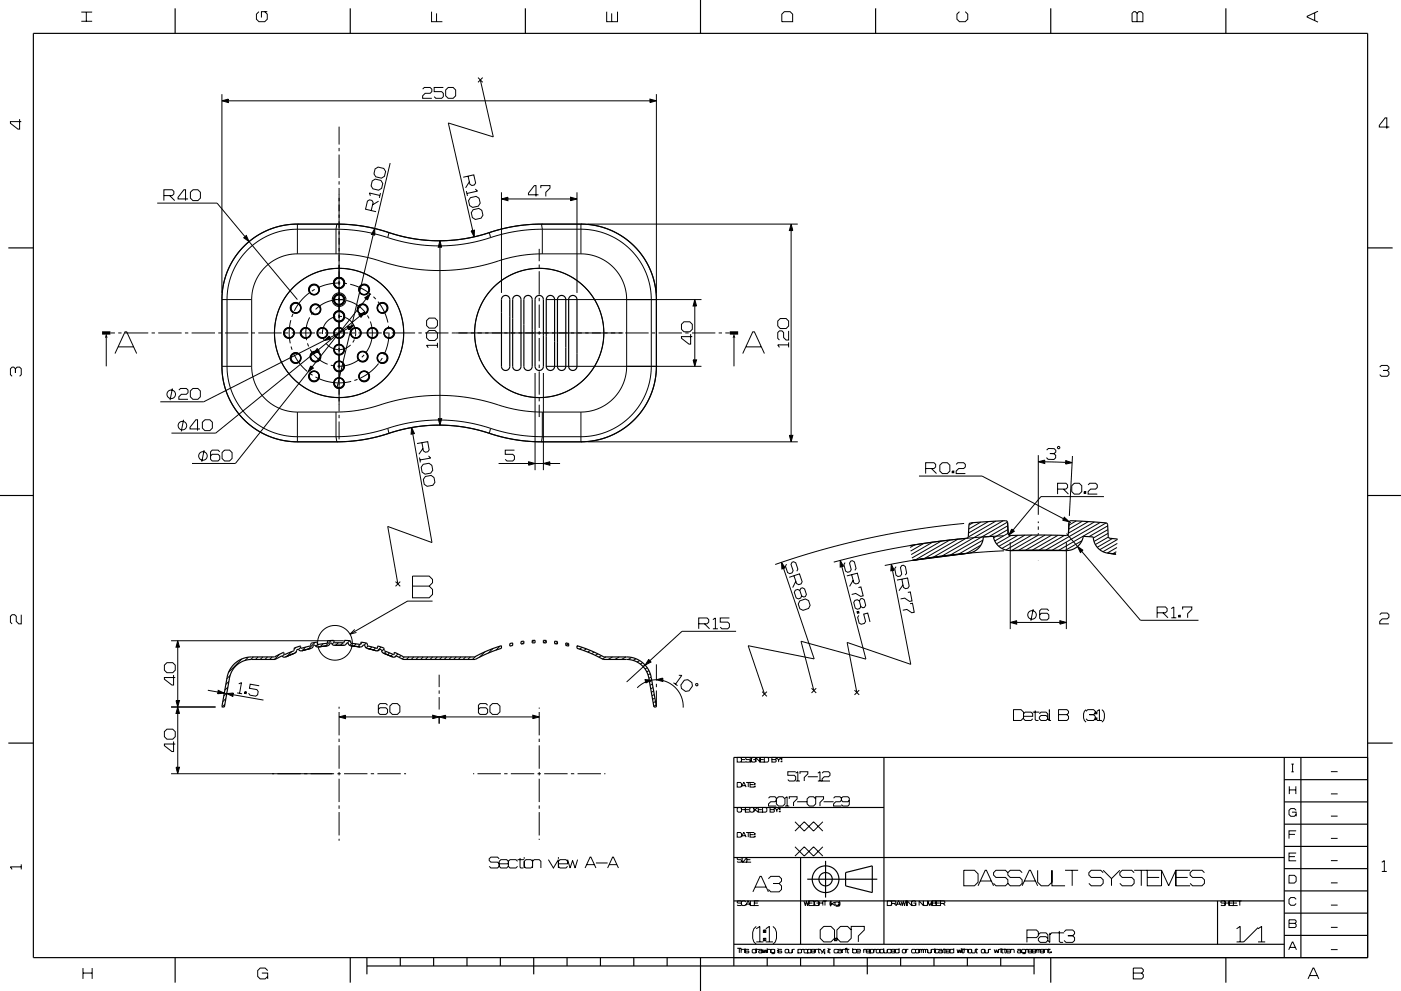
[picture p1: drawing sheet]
<svg xmlns="http://www.w3.org/2000/svg" width="420mm" height="297mm" viewBox="0 0 420 297" stroke-linecap="round" stroke-linejoin="round" font-family="sans-serif">
<g fill="none" stroke="#000" stroke-width=".3">
<path d="M24.4 6.4h3.2M24.4 3.6h3.2M25.9 3.6v2.8M77.6 3.5l-.7 .8v1.5l.7 .7h1.8l.7-.7v-1.5l-.7-.8M80.1 3.5h-1.7v1.7M129.4 3.5v3h3.2M130.9 4v2.5M181.9 3.5v3h3.2v-3M183.4 4v2.5M234.4 4.3l.7-.8h1.8l.7 .8v2.2h-3.2zM287.6 3.5l-.7 .8v1.5l.7 .7h1.8l.7-.7v-1.5l-.7-.8M340.9 4l.5-.5h.7l.5 .5v2.5h-3.2v-2.5l.5-.5h.5l.5 .5v2.5"/>
<path d="M394.1 3.9v2.2M395.1 3.4l-3.2 1.5v.2l3.2 1.5M5.9 35.7v3h-.5l-2.3-1.8v-.5h3.3M66.5 30.2l2-.5v1zM66.5 28.2v59.6M68.5 30.2h126.3M101.7 38v5.3M126.7 26.7l.5-.5h1.8l.5 .5v.8l-.5 .5h-1.5l-.8 .7v.8h2.8M132.9 26.2h-2.7v1.3h2.2l.5 .5v1l-.5 .5h-1.7l-.5-.5M133.6 27l.8-.8h1.5l.7 .8v1.7l-.7 .8h-1.5l-.8-.8zM143.3 23.3l1.4 1.4M144 24l3.9 17-13.5-4.1 7.3 32.2"/>
<path d="M144.7 23.3l-1.4 1.4M194.8 29.7l2 .5-2 .5zM196.8 28.2v59.6M416.5 38.1h-3v-.5l1.8-2.3h.4v3.3M49.1 58.6h2.5l.5-.5v-.7l-.5-.5h-2.5v3.2M50.9 58.6l1.5 1.5M56.4 59.6h-3v-.5l1.7-2.2h.5v3.2M57.8 56.9h1.5l.8 .7v1.8l-.8 .7h-1.5l-.7-.7v-1.8zM101.7 44.3v1M101.7 46.3v7M101.7 54.3v1M101.7 56.3v67"/>
<path d="M111.6 54.2l.9-.5 1.7 .4 .6 .9-.4 1.4-.9 .6-1.7-.4-.6-.9zM112.4 50.6l.9-.5 1.7 .4 .6 .9-.3 1.4-.9 .6-1.7-.4-.6-.9zM113.9 58.6l-3.2-.8 .3 .9M114.1 57.9l-.4 1.4M117 48.9l-4.7 19.6M139.8 57.3l.3 1.4M140.3 52.8l.6 2.4 .6 .4 .7-.2 .4-.6-.6-2.4-3.1 .7M140.7 54.5l-1.1 1.8M141 59.2l1.7-.3 .9 .5 .4 1.5-.6 .9-1.7 .4-.9-.6-.3-1.5zM142.5 56.7l.6 .6-3.1 .7M150.3 59.6l2-.5v1zM150.3 57.6v30.2"/>
<path d="M152.3 59.6h18.7M161.4 58.4h-3v-.5l1.8-2.3h.5v3.3M162.1 56.4v-.8h2.8v.8l-1.3 1.2v1.3M171 59.1l2 .5-2 .5zM173 57.6v30.2M47.1 60.9h18l8.3 10M73 71.2l.8-.6 .9 1.8zM74.7 72.4l14.5 17.4M89.2 76.1l-2.5 .2-2.7 .8-2.4 1.2-1.9 1.6-1.8 2.1-1.4 2.6-.8 2.4-.3 2.8M89.2 67.2l-4.5 .4-4.1 1.2-4.2 2.3-3.2 2.7-2.9 3.4-2.1 4-1.2 4.1-.5 4.5M89.2 67.2h.1M89.2 67.2h11.8"/>
<path d="M89.2 76.1h11.5M89.2 67.2v8.9M100.7 76.1l3.7 .1 4.2 .6 9.2 2.5 4.8 1.1 4.8 .5 4 .2 4.5-.2 4.7-.5 4.6-1 9.4-2.6 4.2-.6 3.8-.1M100.7 68.7l3.8 .1 4.2 .5 7.5 1.9M100.7 68.7h-12l-2.8 .2-4.3 1.2-3.8 1.9-3.9 3.2-1.6 1.9-1.5 2.3-1.1 2.2-.9 2.6-.6 3-.1 2.5v20.3l.2 2.8 .6 2.9 .9 2.6 1.2 2.2 1.7 2.5 2.2 2.3 2.6 2 2.8 1.6 3 1.2 4.7 .7 12.7 .1M100.7 68.7v7.4M101 67.2l3.9 .1 4.2 .5 3.7 .8 3.8 1.1M101 67.2h.1M101 67.2l-.3 1.5M111.3 63.1l.6-2.4-.4-.6-.7-.2-.6 .4-.6 2.4 3.1 .7M111.9 70.4l-10.9 46M112.3 68.5l.1 2-1-.3z"/>
<path d="M113.5 60.3l-1.8 1.1M116.2 71.2l3.6 1 4 .9 7.4 .6 4-.1 4.2-.5 3.5-.7 4.2-1.2M116.6 69.7l-.4 1.5M116.6 69.7l7 1.8 3.8 .5 3.9 .2 4-.2 4-.5 3.7-.7 3.7-1.1M131.9 72.2l.5 1.9h-1zM131.9 74.1v51.4M141.2 69.2l1-.2v2zM141.8 62.8l1.8-.3 .8 .5 .4 1.5-.6 .9-1.7 .4-.9-.6-.3-1.5zM146.7 69.7l.4 1.5M161.7 74.6v3.7M161.7 79.3v1M162.3 67.2l-3.7 .1-4.5 .5-7.4 1.9"/>
<path d="M162.3 67.2h.1M162.3 67.2h11.9M162.3 67.2l.3 1.5M162.6 68.7h11.9l2.8 .2 4.3 1.2 4 2 2 1.5 2 1.9 1.8 2.1 1.3 2.1 1 2.3 .9 2.6 .5 2.7 .1 2.5v20l-.1 2.9-.6 2.7-.9 2.6-1.4 2.6-1.5 2.3-2.2 2.4-2.6 2-3 1.7-3.1 1.1-4.6 .8h-12.6M162.6 68.7l-3.8 .1-3.9 .5-4 .8-3.8 1.1M162.6 76.1h11.6M162.6 68.7v7.4M174.2 76.1l2.5 .2 2.6 .8 2.4 1.3 2.2 1.7 1.7 2.1 1.3 2.5 .7 2.4 .3 2.7v20.5l-.4 2.5-.6 2.1-.9 1.8-1.3 1.9-3 2.6-3.6 1.7-3.9 .6M174.2 67.2l4.2 .4 4.1 1.2 4 2 3.5 2.8 3 3.7 2 3.7 1.3 4.3 .5 4.5M174.2 67.2h.1M174.2 67.2v8.9M176.2 67.2h63"/>
<path d="M237.2 67.2l.5 1.9h-1.1zM237.2 69.1v61.4M33.1 99.8h1.3M35.4 99.8h1M37.4 99.8h7M45.4 99.8h1M47.4 99.8h7M55.4 99.8h1M57.4 99.8h7M65.4 99.8h1M66.5 89.8h8.9M66.5 89.8v20"/>
<path d="M67.4 99.8h7M75.4 99.8h1M75.4 89.8v20M77.4 99.8h7M85.4 99.8h1M87.2 91.9a1.54 1.54 0 0 0 .7 1.7 1.54 1.54 0 0 0 1.9-.3M87.2 91.9a1.54 1.54 0 0 1 2.2-1 1.54 1.54 0 0 1 .4 2.4M87.2 96l-.5 3.4 .3 3.5M87.2 91.9h.1M87.2 91.9a1.51 1.51 0 0 1 2.2-.9 1.51 1.51 0 0 1 .4 2.3M87.2 91.9a1.51 1.51 0 0 0 .7 1.7 1.51 1.51 0 0 0 1.9-.3M87.3 92a1.4 1.4 0 0 0 .7 1.5 1.4 1.4 0 0 0 1.7-.2"/>
<path d="M87.3 91.9a1.4 1.4 0 0 1 2.1-.8 1.4 1.4 0 0 1 .3 2.1M87.3 91.9v.1M87.4 99.8h7M87.8 94.1l-.3 .9M89.7 93.2v.1M89.8 93.3h.1M89.9 93.3l-.1 .1M92.7 87.8l-2.6 2.4-1.9 3M92.8 95.1l-.6 1.6-.4 1.7-.1 1.8 .2 1.7M93.9 93.5l-.6 .8M94.3 86.7l-.8 .5M95 99.8h.3"/>
<path d="M95.4 99.8h1M97.4 99.8h7M99.5 89.3l1.7 .5 1.7-.2M100.5 94.9a5 5 0 0 0-3.8 5.2M100.8 89.8l-1.7 .3-1.6 .6-1.6 .9-1.3 1.1M101.5 94.8l1 .1M101.8 89.8l1 .1M102 84.8l-3.5 .3-3.3 1.2M103 84.9l1 .1M103.5 95.1a5 5 0 0 1 3 5.7M103.8 89.3l-.1 .1M103.8 90l1.4 .5 1.8 .9 1.4 1 1.2 1.3"/>
<path d="M104.1 97.9l2-.4-1.5 1.4zM104.4 98.4l-5.5 2.8M105 85.2l3.3 1.2 2.9 1.9M105.4 99.8h1M107.4 99.8h7M107.6 94.3l1.8-.8-1.2 1.6zM107.9 94.7l-12.5 10.2M109.4 89.3l1.6-1.2-.8 1.8zM109.8 89.6l-16.3 20.4M110.2 94.6l.4 .8M111 96.4l.6 2.4-.1 2.4-.6 2.4-1.1 2M112 88.9l.7 .7"/>
<path d="M113.3 90.4l1.9 3 1.1 3.3M115.4 99.8h1M116.5 97.7l.1 .9M116.6 99.6l-.4 3.5-1.1 3.3M117.4 99.8h7M125.4 99.8h1M127.4 99.8h7M127.9 99.8l.7-.8h1.8l.7 .8v1.5l-.7 .7h-1.8l-.7-.7zM127.9 96.1l.7-.8h1.8l.7 .8v1.5l-.7 .7h-1.8l-.7-.7zM135.4 99.8h51.5M161.7 81.3v7M161.7 89.3v1"/>
<path d="M161.7 91.3v7M161.7 99.3v1M163.7 89.8h46.6M187.4 99.8h7M195.4 99.8h1M196.8 89.8h.1M196.8 89.8v20M197.4 99.8h7M205 96.4h1.8l.7 .8v1.5l-.7 .7h-1.8l-.7-.7v-1.5zM205.4 99.8h1M207.4 99.8h7M208.3 89.8l.5 1.9h-1z"/>
<path d="M208.3 91.7v16.2M215.4 99.8h1M217.4 99.8h1.4M233.2 96.2l.7-.7h1.8l.7 .7v1.5l-.7 .8h-1.8l-.7-.8zM236.4 99.2v2.7h-.7l-.8-.7v-1.5l-.5-.5h-.7l-.5 .5v1.7l.5 .5M3.6 112.8l-.5-.5v-1.8l.5-.5h.5l.5 .5v1.3v-1.3l.5-.5h.8l.5 .5v1.8l-.5 .5M31.9 101.2v8.6M34.5 106l3-6.5h.5l3 6.5M35.5 104h4.5M51.7 116.4l-.7 3.5M53.6 116.9l.5-.5h1.8l.5 .5v.8l-.5 .5h-1.5l-.8 .7v.8h2.8M57.1 117.2l.7-.8h1.5l.8 .8v1.7l-.8 .8h-1.5l-.7-.8z"/>
<path d="M66.5 109.8h8.9M66.5 109.8l.5 4.5 1.2 4 2.2 4.2 2.7 3.3 3.5 2.8 4 2.1 4.3 1.3 4.3 .4M75.4 109.8l.3 2.5 .7 2.6 1.3 2.4 1.7 2.2 2.2 1.7 2.2 1.2 2.6 .8 2.8 .3M87.3 103.9l.3 .9M87.9 105.7l1.8 3.1 2.4 2.5M92.2 102.9l.3 .9M92.3 111.5l-21.7 27.4h-13M92.9 111.9l.8 .6M93 104.7l1 1.5 1.2 1.2 1.4 1 1.6 .7M93.1 109.7l.9 .6-1.7 1.2zM93.9 106.1l-29.2 23.7h-13.3M94.6 113l3.5 1.3 3.2 .4"/>
<path d="M95.1 104.5l.6 .8-1.8 .8zM96.8 101.1l.4 .9M97.2 102l1.5-1.3 .5 .9zM97.2 102l-36.1 18.4h-13.1M97.7 102.9a5 5 0 0 0 3.6 1.9M99.2 109.4l1 .2M101.4 114.7h.1M105.1 103.4l-1.5 1-1.6 .4M105.3 114.3l-3.5 .4M106.2 101.8l-.5 .8M107.2 113.7l-1 .3M107.7 107.7l-1.5 1-1.6 .6-1.7 .4h-1.8"/>
<path d="M109.2 106.4l-.7 .7M113.3 106.5a1.54 1.54 0 0 0 .7 2.2 1.54 1.54 0 0 0 2.1-1M113.3 106.5a1.5 1.5 0 0 0 .8 2.2 1.5 1.5 0 0 0 2-1M113.5 106.2h-.1M113.5 106.3l-.2 .2M113.5 108.9l-2.5 2.5-2.9 1.9M113.5 106.2a1.54 1.54 0 0 1 1.9-.3 1.54 1.54 0 0 1 .7 1.8M113.5 106.2v.1M113.5 106.3a1.5 1.5 0 0 1 1.9-.3 1.5 1.5 0 0 1 .7 1.7M113.5 106.3h.1M114.6 107.3l-.5 .8M116 107.6h.1"/>
<path d="M116.1 107.7h.1M131.1 103.5h-3.2l.5 .7M131.1 102.7v1.5M160.4 111.8v29.1M161.7 101.3v7M161.7 109.3v1M161.7 111.3v7M161.7 119.3v1M162.9 111.8v29.1M163.7 109.8h46.6M196.8 109.8l-.5 4.7-1.3 4.1-2.2 3.9-2.8 3.5-3.5 2.8-3.8 1.9-4.3 1.3-4.2 .4M196.8 109.8h.1"/>
<path d="M207 100.1v3h-.5l-2.2-1.7v-.5h3.2M207.8 107.9h1l-.5 1.9zM220 101.2v8.6M222.7 106l3-6.5h.5l3 6.5M223.7 104h4.5M236.4 103.4h-3.2l.5 .7M236.4 102.6v1.5M413.6 110l.5-.5h1.8l.5 .5v.5l-.5 .5h-1.3h1.3l.5 .5v.8l-.5 .5h-1.8l-.5-.5M55 125.8l-.7 3.5M60 128.6h-3v-.5l1.7-2.3h.5v3.3M60.7 126.6l.7-.8h1.5l.8 .8v1.7l-.8 .8h-1.5l-.7-.8zM61.2 134.9l-.7 3.5"/>
<path d="M65.9 135.4l-.5-.5h-1.8l-.5 .5v2.3l.5 .5h1.8l.5-.5v-1l-.5-.5h-1.8l-.5 .5M67.3 134.9h1.5l.8 .8v1.7l-.8 .8h-1.5l-.7-.8v-1.7zM89.2 132.4h.1M89.2 132.4h11.8M89.2 123.5h11.5M89.2 123.5v8.9M100.7 123.5l4-.2 4-.6 9.1-2.5 4.7-1 4.2-.5 4.5-.2 4.7 .2 4.8 .5 4.6 1 9.2 2.5 4.2 .6 3.9 .2M100.7 123.5v7.4M100.7 130.9l.3 1.5M101 132.4h.1M101.7 124.3v1M101.7 126.3v5.4"/>
<path d="M116.2 128.4l-3.6 1-3.9 .8-4.2 .5-3.8 .2M116.2 128.4l3.7-1.1 4-.8 3.7-.5 4-.1 3.7 .1 4.2 .5 3.7 .8 3.9 1.1M116.2 128.4l.4 1.5M116.6 129.9l-3.5 1-4.2 .9-3.9 .4-4 .2M116.6 129.9l3.7-1.1 3.7-.8 7.5-.6 3.7 .1 4.2 .6 7.3 1.8M123.4 128.1l.9 1.8-1.1 .2zM123.7 130l5.8 32.6-13.3-4.8 3.1 17.2M125.8 137.1l.2 1.5M126.5 132.7l.4 2.4 .6 .4 .7-.1 .5-.6-.5-2.4-3.2 .5M126.8 134.4l-1.2 1.7M126.9 139.1l1.7-.3 .9 .7 .2 1.4-.6 .9-1.7 .3-.9-.6-.2-1.5zM128.5 136.6l.6 .7-3.2 .6"/>
<path d="M131.4 125.5h1l-.5 1.9zM146.7 129.9l3.6 1 4.2 .9 3.9 .5 3.9 .1M147.1 128.4l4.1 1.1 3.6 .8 4 .4 3.8 .2M147.1 128.4l-.4 1.5M149.5 138.9h9M154.2 134.9h-2.7v1.3h2.2l.5 .5v1l-.5 .5h-1.7l-.5-.5M158.5 138.4l1.9 .5-1.9 .5zM160.4 138.9h2.5M161.7 121.3v3.7M162.3 132.4h.1M162.3 132.4h11.9M162.6 123.5h11.6"/>
<path d="M162.6 123.5v7.4M162.6 130.9l-.3 1.5M162.9 138.9l1.9-.5v1zM164.8 138.9h3.1M174.2 132.4h.1M174.2 123.5v8.9M176.2 132.4h63M236.6 130.5h1.1l-.5 1.9zM281.7 139.4l.8-.7h1.5l.8 .7v1.8l-.8 .7h-1.5l-.8-.7zM286.6 139.2l.6-.5h1.7l.5 .5v.7l-.5 .5h-1.5l-.8 .8v.7h2.8M311.3 138.4l1.9-.5v1zM311.3 136.4v17.9"/>
<path d="M313.2 138.4l6.3 .2M313.8 134.9l.5-.5 1.7 .1 .5 .5v.5l-.5 .5-1.3-.1 1.3 .1 .5 .5v.7l-.5 .5h-1.8l-.5-.6M317 134l.5-.2 .2 .5-.5 .2zM319.5 138l1.9 .7-1.9 .4zM321.5 136.7l-.9 17.9M127.5 142.8l1.7-.3 .9 .6 .3 1.5-.6 .8-1.8 .3-.8-.6-.3-1.4zM275.5 142.7h18.9l24.4 12.8M277.5 140.4h2.5l.5-.5v-.7l-.5-.5h-2.5v3.2M279.2 140.4l1.6 1.5M285.5 141.2h.5v.5h-.5zM285.7 141.2v.5M289 156.9l-14.4 1.8-14.2 2.6-14.3 3.6-13.7 4.3"/>
<path d="M291.7 156.6l-1.2 .8M294 156.5l-3.6 2.1M296.3 156.3l-6 3.5M298.5 156.2l-8.3 4.8M300.7 156.1l-18.3 10.6M302 156.5l-17.1 9.9M302.1 157.6l-5.6 3.2M302.2 158.7l-4.3 2.5M302.2 159.8l-4 2.3M303.3 158.5l.8 .7-1.6 1.2zM311.3 156.3v.5M311.3 157.8v1"/>
<path d="M311.3 159.8v.5M317.1 146.6h2.5l.5-.5v-.8l-.5-.5h-2.5v3.3M318.8 146.6l1.5 1.5M319.1 155l1.4 1.4-1.9-.5zM319.7 159.9l3.3 3.9M320.5 156.4l.6 .2M322.1 144.8h1.5l.7 .8v1.7l-.7 .8h-1.5l-.8-.8v-1.7zM322.6 156.1l-2.2 1.3M324.5 156.2l-4.1 2.4M325 147.3h.5v.5h-.5zM325.3 147.3v.5M326.2 145.3l.5-.5h1.8l.5 .5v.8l-.5 .5h-1.5l-.8 .7v.8h2.8"/>
<path d="M326.3 156.3l-6 3.5M328.1 156.4l-14.6 8.5M329.9 156.6l-14.4 8.3M331 148.8h-18.9l-8.4 10.1M331.6 156.7l-14.2 8.2M332.1 157.6l-5.6 3.2M332.1 158.7l-4.3 2.5M332.2 159.8l-4.2 2.5M118.6 174.3l1.4 1.4M120 174.3l-1.4 1.4M123.7 175.7h5l1-1v-1l-1-1h-5v6.5h5l1-1v-1.5l-1-1M234.3 168.5l1.1 1.7-1 .3z"/>
<path d="M234.9 170.4l9.2 27.1-19.8-4 4.9 14.5M235.8 169.1l-.3 .6 .6 1.9 .6 .3 .8-.2 .3-.7-.7-1.9 .3-.6 .5-.1 .7 .3 .6 1.9-.3 .6M238 172.5l.8 2.4 .7 .3 .7-.2 .3-.7-.8-2.3-3.1 1M238.6 174.2l-1 1.9M239.8 177l-.7-.4-.7 .3-.3 .6 .6 1.7 .6 .3 .7-.2 .3-.7M240.1 176.3l.5-.1 .6 .3 .6 1.6-.4 .7-.4 .1-.7-.3-.5-1.6zM251.9 168l1 1.7-1 .3zM252.4 169.8l7.2 27.7-19.5-5.3 3.9 14.8M253.3 168.6l-.3 .6 .5 2 .6 .3 .7-.2 .4-.6-.5-1.9 .3-.6 .5-.2 .6 .4 .5 1.9-.3 .6M255.3 172.2l.7 2.4 .6 .4 .7-.2 .3-.6-.6-2.4-3.1 .8M255.8 173.9l-1.1 1.9M257.4 176.1l.7-.2 .7 2.7-.7 .1-1.6-.8-1.2 .3"/>
<path d="M258 179.5l.5-.1 .6 .3 .4 1.7-.3 .6-.5 .1-.6-.3-.5-1.7zM267.2 169.1l.9 1.8-1 .2zM267.6 171l5.4 28.1-19-6.6 2.9 15M268.6 169.8l-.4 .6 .4 2 .6 .4 .7-.2 .4-.6-.4-1.9 .4-.6 .5-.1 .6 .4 .4 2-.4 .5M270.4 173.6l.4 2.4 .6 .4 .8-.1 .4-.6-.5-2.5-3.2 .7M270.7 175.3l-1.2 1.7M272.2 177.5l.7-.1 .5 2.7-.7 .1-1.5-.9-1.2 .2M274.2 163.3l-1.4 .8M277 162.9l-4 2.3M279.6 162.5l-6.4 3.7M282.2 162.2l-8.8 5M284.7 161.9l-10.3 5.9"/>
<path d="M287.2 161.6l-10.1 5.8M289.6 161.3l-9.8 5.7M290.2 165.8l-16.5 2.1M294 163.4l-4.2 2.4M294.7 161.9l-7.3 4.2M300.9 160.6l-12 .8-13.2 1.6-12.8 2.4-12.9 3.1M301 165.1l-8.5 .5-9.4 1-9.2 1.3-8.7 1.6M302.9 162.5v26M303 165h16.5M303.1 160.5l-4.4 2.5M305.2 160.4l-5.8 3.3M307.3 160.4l-6.9 4"/>
<path d="M309.3 160.4l-7.8 4.4M311.3 167.9v.1M311.3 160.3l-8 4.7M313.3 160.4l-7.9 4.5M315.3 160.4l-7.8 4.5M317.2 160.4l-7.7 4.5M319.1 160.5l-7.6 4.3M319.7 162.5v26M323 163.8l1.7 1.1-.8 .7zM324.3 165.2l17.6 20.7h17.4M324.3 162.1l-5 2.9M332.3 160.9l-3.9 2.3"/>
<path d="M332.4 165.8l2.1 .3M333.5 161.4l-4.6 2.6M334.5 166.1h.1M334.5 166v.1M334.7 165.3l-1.1 .6M334.8 164.1l-2.9 1.7M335 162.9l-4.3 2.4M335 161.7l-5.3 3M6.4 184.2v2.8h-.8l-.7-.8v-1.5l-.5-.5h-.8l-.5 .5v1.8l.5 .5M49.3 199.4l.7-.8h1.8l.7 .8v1.5l-.7 .7h-1.8l-.7-.7zM51.3 192h51.7M53.3 192l.5 2h-1z"/>
<path d="M53.3 194v16M72.5 197.5l-3.9 3.9M74.5 197l-1 .9M75.9 196.9l-.7 .7M77.4 196.9l-.8 .7M78.8 196.9l-.8 .7M80.2 196.9l-.8 .7M81.6 196.9l-.8 .7M83.8 196.1l-1.5 1.5M85.2 196.2l-.6 .5M87.4 195.3l-1.4 1.4M87.6 196.9h.1"/>
<path d="M88.3 195.8l-2.7 1.1M88.7 194l-.5 .5M88.8 195.3l-.4 .4M90.1 194l-.6 .6M91.6 193.9l-1.1 1.1M93.2 194.3l-2.7 .7M94.4 192.5l-1.9 2M95.2 193.2l-.5 .5M96.9 192.9l-.9 .9M98.1 193.5l-2.7 .4M99.3 192l-1.7 1.6M100.1 192.5l-.5 .6"/>
<path d="M100.3 193.4h2.7M101.4 192.6l-.8 .8M101.7 193.9h.1M102.8 192.7l-.7 .7M103.5 191.9l-.3 .4M104.9 192l-.7 .7M105.2 193.5l2.7 .4M105.5 192.8l-.7 .6M106.3 188.6l-1.4 1.5 2-.6M106.7 193l-.6 .6M108 193.1l-.7 .7M108.6 192.5l-.4 .4"/>
<path d="M109.8 192.7l-.6 .7M110.1 194.3l2.7 .7M110.3 193.6l-.5 .6M111.5 193.9l-.6 .6M112.6 194.2l-.6 .6M114.3 193.9l-1.2 1.2M115 195.8l2.7 1.1M115.1 194.5l-.7 .7M115.8 195.3l-.6 .5M116.8 195.7l-.6 .5M117.8 196.1l-.6 .6M118.3 195.5l-.1 .2"/>
<path d="M119.3 196l-1 .9M120.2 196.5l-.5 .5M121.2 196.9l-.6 .6M122.6 196.9l-.7 .7M124 196.9l-.7 .7M125.4 196.9l-.7 .7M126.9 196.9l-.8 .7M128.3 196.9l-.8 .7M129.7 180.2h-7.5l-17.3 9.9M129.7 196.9l-.8 .7M131.1 196.9l-.8 .7M132.5 196.9l-.7 .7"/>
<path d="M133.9 196.9l-.7 .7M135.3 196.9l-.7 .7M136.8 196.9l-.8 .7M138.2 196.9l-.8 .7M139.6 196.9l-.8 .7M141 196.9l-.8 .7M142.6 196.7l-.9 .9M145.4 195.4l-1.6 1.6M147.7 194.4l-1.3 1.3M149.9 193.7l-1.2 1.1M153.7 193.4l-.2 .1M157 192.6l-.6 .4"/>
<path d="M160.3 191.9l-.8 .4M163.8 192.2l-.8 .5M167.1 192.6l-.6 .3M170.5 192.9l-.9 .5M173.3 193.6l-.3 .2M174.6 194l-.9 .5M175.8 194.5l-.8 .5M177 194.9l-.8 .5M178.1 195.4l-.8 .5M179.2 196l-.7 .4M180.3 196.5l-.8 .4M181.6 196.9l-1 .6"/>
<path d="M183.6 196.9l-1.3 .7M185.6 196.9l-1.3 .7M187.6 196.9l-1.3 .7M189.4 197l-1.1 .7M190.7 197.4l-.9 .5M191.7 198l-.7 .4M192.6 198.6l-.7 .4M192.7 199.7l.7-.4-5.5 5.1M194.5 197.6l.7 .8-1.8 .9zM196.8 199.1v4.8M209.5 187h2.5l.5-.5v-.8l-.5-.5h-2.5v3.3M211.2 187l1.5 1.5"/>
<path d="M213.7 185.7l.8-.5v3.3M213.7 188.5h1.5M218.7 185.2h-2.8v1.3h2.3l.5 .5v.9l-.5 .6h-1.8l-.5-.6M220.7 189.2h-16.2l-9.7 8.8M239.8 180.1l1.6-.6 1 .5 .5 1.4-.5 1-1.7 .5-.9-.5-.5-1.4zM256.9 183.3l.5-.1 .1 .5-.4 .1zM257.5 184.4l-.4 .6 .5 1.7 .6 .4 .9-.3 .4-.6-.6-2.1 1.2-.4 .7 2.7M257.5 183.4l-.5 .2M257.6 180.1l-.6-.4-.7 .2-.4 .6 .5 1.7 .6 .4 .7-.2 .4-.6M272.8 180.9l.8-.1 .5 2.7-.8 .1-1.4-1-1.3 .3M302.9 186.5l1.9-.5v1.1zM304.8 186.5h12.9"/>
<path d="M309.7 182.5l-.7 3.5M314.4 183l-.5-.5h-1.7l-.5 .5v2.3l.5 .5h1.7l.5-.5v-1l-.5-.5h-1.7l-.5 .5M317.7 186l2 .5-2 .6zM346.9 183.7h2.5l.5-.5v-.8l-.5-.5h-2.5v3.3M348.6 183.7l1.5 1.5M351.1 182.4l.8-.5v3.3M351.1 185.2h1.5M353.3 184.4h.5v.5h-.5zM353.6 184.4v.5M354.5 182.7v-.8h2.8v.8l-1.3 1.2v1.3M413.6 184.2l.5-.5h1.8l.5 .5v.8l-.5 .5h-1.5l-.8 .7v.8h2.8M49.3 219.3l.7-.8h1.8l.7 .8v1.5l-.7 .7h-1.8l-.7-.7z"/>
<path d="M51.3 211.9h13.3M52 202.3v3h-.5l-2.2-1.7v-.5h3.2M52.8 210h1l-.5 1.9zM53.3 211.9l.5 1.9h-1zM53.3 213.8v16.2M62.3 206.9l3 .5M65.4 206.9l1.8 .8-2 .2zM67.2 207.7l.8 .2M67.4 211.1l-.8 .8M67.7 209.4l-.9 .9M68 207.9l2-.2-.2 1zM68 207.6l-.9 1"/>
<path d="M68.3 205.9l-.9 .9M68.6 204.2l-.9 .9M69 202.4l-1 1M69.9 208.2l9.1 1.6M71.1 207.7l1.5 .2M71.6 204.9l.8-.3-.6 3.2M73.4 207.3l.5 .1-.1 .5-.5-.1zM73.6 207.3l-.1 .5M77.7 205.5l-2.7-.5-.2 1.3 2.2 .4 .4 .5-.2 1-.5 .4-1.8-.3-.4-.5M101.7 214.9l1.9-.6v1.1zM101.7 211.8v.6M101.7 213.4v7"/>
<path d="M103.6 214.9h26.1M116.2 211.4l-.5-.5h-1.8l-.5 .5v2.2l.5 .5h1.8l.5-.5v-1l-.5-.5h-1.8l-.5 .5M116.9 211.6l.7-.7h1.5l.8 .7v1.8l-.8 .7h-1.5l-.7-.7zM129.7 214.3l2 .6-2 .5zM131.7 214.9l1.9-.6v1.1zM131.7 202.2v3.7M131.7 206.9v1M131.7 208.9v3.7M131.7 214.6v2.3M133.6 214.9h26.1M146.2 211.4l-.5-.5h-1.8l-.5 .5v2.2l.5 .5h1.8l.5-.5v-1l-.5-.5h-1.8l-.5 .5M146.9 211.6l.7-.7h1.5l.8 .7v1.8l-.8 .7h-1.5l-.7-.7z"/>
<path d="M159.7 214.3l2 .6-2 .5zM161.7 212.1v.3M161.7 213.4v7M193.4 203.7l2 .1-1.8 .9zM193.5 204.4l-2.5 1.7M194 200.1l-.6 .4M194.5 201l-.6 .4M194.9 201.9l-.6 .4M195.2 202.9l-.7 .4M195.4 203.9l-.7 .4M195.6 205l-.7 .4M195.8 206l-.7 .4"/>
<path d="M196 207.1l-.7 .4M196.1 208.1l-.7 .4M196.3 209.2l-.7 .4M196.5 210.2l-.7 .4M196.7 211.3l-.7 .4M196.8 203.7l-1.4 .1M196.8 203.7l1.9-.5v1zM196.8 204.9v1M196.8 206.9v4.9M198.7 204a8 8 0 0 1 6.1 8.1M201.9 204.6l1.2 .9M203.5 202.4h.9l-1.9 2.7"/>
<path d="M205.1 203.9l1.1-.2 1.2 .9 .2 1-1 1.4-1.1 .2-1.2-.9-.2-1zM208.7 204.9l.5 .1-.1 .5-.5-.1zM228.5 207.3l1.4 1.4M229.9 207.3l-1.4 1.4M243.3 206.3l1.4 1.4M244.7 206.3l-1.4 1.4M256.2 206.8l1.4 1.5M257.6 206.8l-1.4 1.5M303.8 212.7h2.3l.7 .7v1.8l-.7 .7h-2.3zM306.8 214.7h2.8v-.8l-.5-.5h-1.8l-.5 .5v1.5l.5 .5h1.8l.5-.5M309.6 213.4h2M310.3 212.9v2.8l.3 .2h.7"/>
<path d="M311.6 213.9l.5-.5h1.5l.5 .5v1.5l.5 .5v-2M314.1 214.9l-.5-.5h-1.5l-.5 .5v.5l.5 .5h1.5l.5-.5M314.6 213.2v-.5v3.2h.5M317.3 214.2h2.5l.5-.5v-.5l-.5-.5h-2.5v3.2h2.5l.5-.5v-.7l-.5-.5M325.6 212.7a2.53 2.53 0 0 0 0 3.7M325.6 213.2l.5-.5h1.7l.5 .5v.5l-.5 .5h-1.2h1.2l.5 .5v.7l-.5 .5h-1.7l-.5-.5M328.3 215.2h.5v.5h-.5zM328.3 213.4h.5v.5h-.5zM328.6 213.4v.5M328.6 215.2v.5M328.8 213.2l.8-.5v3.2M328.8 215.9h1.5"/>
<path d="M330.3 212.7a2.53 2.53 0 0 1 0 3.7M51.3 231.9h48.9M52 222.2v3h-.5l-2.2-1.7v-.5h3.2M52.8 230h1l-.5 1.9zM101.2 231.9h1M101.7 221.4v1M101.7 223.4v7M101.7 231.4v1M101.7 233.4v7M103.2 231.9h7M111.2 231.9h1M113.2 231.9h7"/>
<path d="M121.2 231.9h.5M141.8 231.9h.4M143.2 231.9h7M151.2 231.9h1M153.2 231.9h7M161.2 231.9h1M161.7 221.4v1M161.7 223.4v7M161.7 231.4v1M161.7 233.4v7M163.2 231.9h7M171.2 231.9h1"/>
<path d="M173.2 231.9h7M181.2 231.9h.3M221 227h1l.3 .3v.8l-.3 .3h-1zM221 234.5h1l.3 .3v.8l-.3 .3h-1zM222.3 235.9l.6-1.4 .8 1.4M222.3 227.6h1.1M222.5 235.5h1M223.6 227h-1.3v1.4h1.3M223.7 234.5h1.2M224.3 234.5v1.4M224.9 227.2l-.3-.2h-.8l-.2 .4 .2 .2h.8l.3 .6-.3 .2h-.8l-.2-.2M224.9 227h.4"/>
<path d="M224.9 228.4h.4M224.9 235.1h1M225.1 227v1.4M226.1 234.5h-1.2v1.4h1.2M226.1 235.6h.3v.2h-.3zM226.1 234.8h.3v.2h-.3zM226.3 234.8v.2M226.3 235.6v.2M226.6 227.3l-.3-.3h-.7l-.3 .3v.8l.3 .3h.7l.3-.3M227.9 227v1.4l-1.3-1.4v1.4v-.8h-.8M227.9 227.6h1M229.1 227h-1.2v1.4h1.2"/>
<path d="M229.1 227h1l.3 .3v.8l-.3 .3h-1zM230.4 239.2l.4-.4h1.5l.4 .4v.7l-.4 .4h-1.3l-.6 .6v.7h2.3M231.4 227.6h1.1l.2-.4-.2-.2h-1.1v1.4h1.1l.2-.2-.2-.6M232.7 227l.7 .7 .8-.7M232.7 239.4l.7-.6h1.3l.6 .6v1.5l-.6 .7h-1.3l-.7-.7zM233.4 227.7v.7M234.2 228.1h.2v.2h-.2zM234.2 227.3h.2v.2h-.2zM234.3 227.3v.2M234.3 228.1v.2M235.3 239.2l.7-.4v2.8M236.6 239.4v-.6h2.4v.6l-1.1 1.1v1.1"/>
<path d="M238.5 231.3h-2.3v1.1h1.9l.4 .4v.8l-.4 .5h-1.5l-.4-.5M238.5 231.7l.7-.4v2.8M238.5 234.1h1.3M239.8 231.9v-.6h2.4v.6l-1.1 1.1v1.1M242 239.4l.6-.6h1.3l.6 .6v1.5l-.6 .7h-1.3l-.6-.7zM242.2 232.8h3M244.5 239.4v-.6h2.4v.6l-1.1 1.1v1.1M245.2 234.1h1.3M245.2 231.7l.6-.4v2.8M246.5 231.7l.4-.4h1.5l.4 .4v.7l-.4 .4h-1.3l-.6 .6v.7h2.3M249.9 239.2l.4-.4h1.5l.5 .4v.7l-.5 .4h-1.3l-.6 .6v.7h2.4M254.6 239.9l-.4 .4h-1.5l-.4-.4v-.7l.4-.4h1.5l.4 .4v1.9l-.4 .5h-1.5l-.4-.5"/>
<path d="M386.5 236.7h2M386.5 235.7v2.3M387.1 229h.8M387.1 231.3h.8M387.5 229v2.3M388.5 235.7v2.3M399 237.9h2M399 231.3h2M6.4 259.8h-3.3l.5 .8M6.4 259.1v1.5M101.7 241.4v1M101.7 243.4v7"/>
<path d="M101.7 251.4v.6M149.7 257.4l-.5-.5h-2l-.5 .5v.5l.5 .5h2l.5 .5v.7l-.5 .5h-2l-.5-.5M149.7 258.9h2.7v-.8l-.5-.5h-1.7l-.5 .5v1.5l.5 .5h1.7l.5-.5M155.2 258.1l-.5-.5h-1.8l-.5 .5v1.5l.5 .5h1.8l.5-.5M155.2 257.6h2M155.9 257.1v2.8l.3 .2h.7M157.2 256.9v.5M157.2 258.1v2M157.7 257.6h1.5l.5 .5v1.5l-.5 .5h-1.5l-.5-.5v-1.5zM159.7 258.1l.5-.5h1.5l.5 .5v2M159.7 257.6v2.5M161.7 241.4v1"/>
<path d="M161.7 243.4v7M161.7 251.4v.3M164.4 257.6l1.5 2.5 1.5-2.5M167.4 258.9h2.8v-.8l-.5-.5h-1.8l-.5 .5v1.5l.5 .5h1.8l.5-.5M167.4 256.9v.5M167.4 258.1v2M170.2 257.6l.7 2.5 .8-2.2 .7 2.2 .8-2.5M175.9 259.1h2.3M178.7 258.6h3.5M182.7 259.1h2.2M221 249.5h1l.3 .3v.8l-.3 .3h-1zM222.3 257.2l-.2-.2h-.9l-.2 .4 .2 .2h.9l.2 .6-.2 .2h-.9l-.2-.2"/>
<path d="M222.3 257h1.6l-1.2 1.4h1.2M222.3 242.3l-.3-.3h-.7l-.3 .3v.8l.3 .3h.7l.3-.3M222.3 250.9l.6-1.4 .8 1.4M222.3 258.4h.4M222.3 242.6h2.2M222.3 242v1.4M222.5 257v1.4M222.5 250.5h1M223.5 242v1.4M223.7 249.5h1.2M223.9 257.6h1.1M224.3 249.5v1.4"/>
<path d="M224.8 242h-1.3v1.4h1.3M224.9 250.1h1M225.2 257h-1.3v1.4h1.3M226 242.3l-.3-.3h-.6l-.3 .3v.8l.3 .3h.6l.3-.3M226 242v1.4M226.1 249.5h-1.2v1.4h1.2M226.1 250.6h.3v.2h-.3zM226.1 249.8h.3v.2h-.3zM226.3 242.6l1 .8M226.3 249.8v.2M226.3 250.6v.2M227.2 242l-1.2 .9"/>
<path d="M227.3 242.6h1.1M228.6 242h-1.3v1.4h1.3M228.6 242h1l.3 .3v.8l-.3 .3h-1zM230.9 242.6h1l.2-.4-.2-.2h-1v1.4h1l.2-.2-.2-.6M232.1 242l.8 .7 .7-.7M232.9 242.7v.7M233.6 243.1h.3v.2h-.3zM233.6 242.3h.3v.2h-.3zM233.8 242.3v.2M233.8 243.1v.2M235.3 241.6h1.3M238.3 246.3l2.8 2.8 2.8-2.8 2.8 2.8"/>
<path d="M238.3 253.8l2.8 2.8 2.8-2.8 2.8 2.8M239 240.3h3M246.7 246.3l-2.8 2.8-2.8-2.8-2.8 2.8M246.7 253.8l-2.8 2.8-2.8-2.8-2.8 2.8M246.9 240.3h3M386.4 256.7h1.8M386.4 250.1h1.8M387.3 243.4h1.3v1.2M388.6 255.7h-2.2v2.3h2.2M388.6 249h-2.2v2.3M388.6 242.9l-.6-.6h-1l-.6 .6v1.2l.6 .5h1l.6-.5M399 257.9h2"/>
<path d="M399 251.3h2M399 244.6h2M414.2 258.4l.8-.5v3.3M175.4 260.1l1.5-3.2h.3l1.5 3.2M182.2 260.1l1.5-3.2h.2l1.5 3.2M222.3 270.2l-.2-.2h-.9l-.2 .4 .2 .2h.9l.2 .6-.2 .2h-.9l-.2-.2M223.6 270.3l-.4-.3h-.6l-.3 .3v.8l.3 .3h.6l.4-.3M223.6 271.4l.6-1.4 .8 1.4M223.8 271h1M225 270v1.4h1.1M225.7 267.3l2.2-4.7h.3l2.2 4.7M226.1 270.6h1.1"/>
<path d="M226.4 265.9h3.2M226.7 277.6a3.6 3.6 0 0 0 0 5.4M226.7 278.4l1.1-.8v4.7M227.4 270h-1.3v1.4h1.3M228.9 278.7h.7v.7h-.7zM229.2 278.7v.7M229.6 278.4l1-.8v4.7M230.4 263.4l.7-.8h2.5l.7 .8v.7l-.7 .7h-1.8h1.8l.7 .7v1.1l-.7 .7h-2.5l-.7-.7M231.7 277.6a3.6 3.6 0 0 1 0 5.4M241 270l.4 1.4 .4-1.4 .3 1.4 .4-1.4M242.5 270.6h1.1M244 270v1.4"/>
<path d="M244.2 270h-1.7v1.4h1.7M245.5 270.3l-.3-.3h-.7l-.3 .3v.8l.3 .3h.7l.3-.3M245.5 270v1.4v-.8h-.7M245.5 270.6h1.2M247 277.6h2.1l1.1 1.1v2.5l-1.1 1.1h-2.1l-1.1-1.1v-2.5zM247.3 270v1.4M247.9 270h-1.2v1.4M249.1 271.4v-1.4a1.09 1.09 0 0 0 0 1.6M249.5 270.9l.8 .5M250.2 270.3l-1.1 .8M251.5 270.5l-.2-.2h-.8l-.2 .2 .2 .8h.8l.2-.2M251.5 270.3v1.1l-.2 .2h-.8"/>
<path d="M251.5 270a1.09 1.09 0 0 1 0 1.6M252 277.6h2.1l1.1 1.1v2.5l-1.1 1.1h-2.1l-1.1-1.1v-2.5zM255.2 278.7v-1.1h3.9v1.1l-1.8 1.8v1.8M266 270h1l.3 .3v.8l-.3 .3h-1zM267.3 270.7h1.1l.2-.5-.2-.2h-1.1v1.4M268 270.7l.7 .7 .7-1.4 .7 1.4M268.9 271h1M270.1 270l.4 1.4 .3-1.4 .3 1.4 .5-1.4h.4M271.8 270v1.4M273.3 270v1.4l-1.3-1.4v1.4h-.4M273.8 270.6h.8v.8M274.6 270.3l-.4-.3h-.6l-.3 .3v.8l.3 .3h.6l.4-.3"/>
<path d="M278.1 270v1.1l-.3 .3h-.7l-.3-.3v-1.1v1.4l-1.3-1.4v1.4M278.1 271.4v-1.4l.7 1.4 .6-1.4v1.4M279.4 270.6h1.1l.2-.4-.2-.2h-1.1v1.4h1.1l.2-.2-.2-.6M280.7 270.6h1M282 270h-1.3v1.4h1.3v-1.4h1l.2 .2-.2 .5h-1M282.7 270.7l.7 .7M288.9 260.8h3.2l1.1 1.1v2.5l-1.1 1.1h-3.2zM293.2 265.5l2.2-4.7h.3l2.2 4.7M293.9 264h3.2M302.1 261.5l-.7-.7h-2.8l-.7 .7v.8l.7 .7h2.8l.7 .7v1l-.7 .8h-2.8l-.7-.8M306.4 261.5l-.7-.7h-2.8l-.8 .7v.8l.8 .7h2.8l.7 .7v1l-.7 .8h-2.8l-.8-.8M306.4 265.5l2.2-4.7h.3l2.2 4.7"/>
<path d="M307.1 264h3.3M311.1 260.8v3.6l1 1.1h2.2l1.1-1.1v-3.6v4.7h3.9M314.7 279.6v2.8l-.6-.5v-1.8l-.5-.5h-1.7l-.6 .5M317.6 279v3.1l.3 .3h.8M319 279.6h-3.7l-.6 .5M319 279.3l.6-.6h2l.5 .6v.6l-.5 .5h-1.5h1.5l.5 .6v.9l-.5 .5h-2l-.6-.5M319.3 260.8h3.9M321.4 260.8v4.7M330.7 261.5l-.7-.7h-2.9l-.7 .7v.8l.7 .7h2.9l.7 .7v1l-.7 .8h-2.9l-.7-.8M330.7 260.8l2.5 2.5 2.5-2.5M333.2 263.3v2.2M340 261.5l-.7-.7h-2.9l-.7 .7v.8l.7 .7h2.9l.7 .7v1l-.7 .8h-2.9l-.7-.8"/>
<path d="M340 260.8h3.9M342.1 260.8v4.7M343.9 263h3.6M348.2 260.8h-4.3v4.7h4.3v-4.7l2.2 4.7 2.1-4.7v4.7M352.5 263h3.6M356.8 260.8h-4.3v4.7h4.3M361.1 261.5l-.7-.7h-2.9l-.7 .7v.8l.7 .7h2.9l.7 .7v1l-.7 .8h-2.9l-.7-.8M367.3 270.2l-.2-.2h-.9l-.2 .4 .2 .2h.9l.2 .6-.2 .2h-.9l-.2-.2M367.3 270.6h2.2M367.3 270v1.4M368.5 270v1.4M369.7 270h-1.2v1.4h1.2"/>
<path d="M369.7 270.6h1.1M370.7 278.4l1.1-.8v4.7M371.7 270v1.4M372.2 270h-2.5v1.4h1.3M377.1 278l-4.2 4.3h-2.2M377.1 278.4l1.1-.8v4.7M386.4 276.7h1.8l.4-.3v-.4l-.4-.3h-1.8v2.3h1.8l.4-.4v-.5l-.4-.4M386.4 262.3h1.6l.6 .6v1.2l-.6 .6h-1.6zM388.6 269.5l-.6-.5h-1l-.6 .5v1.3l.6 .5h1l.6-.5M399 277.9h2M399 271.3h2M399 264.6h2"/>
<path d="M414.2 261.2h1.5M24.9 291.6h2.7M24.9 290.1v3.3M27.6 290.1v3.3M78.5 291.6h1.7v1.8M80.2 290.9l-.7-.8h-1.5l-.7 .8v1.7l.7 .8h1.5l.7-.8M221 284.2h1.2v1.4M221.6 284.2v1.4M222.2 284.7l.2-.2h.7l.3 .2v.9v-.9M223.4 284.2v.2M224.5 284.7l-.2-.2h-.7l-.2 .2 .2 .4h.7l.2 .2-.2 .3h-.7l-.2-.2M226.7 284.2v1.4"/>
<path d="M226.7 282.3h2.2M227.4 284.5l-.7 .2-.2-.2h-.8l-.2 .2v.7l.2 .2h.8l.2-.2M227.4 284.7l.2-.2h.7l.4 1.1M228.5 285.2l-.2-.3h-.7l-.2 .3 .2 .4h.7l.2-.2M228.7 284.5l.3 1.1 .4-1 .3 1 .3-1.1v1.1M228.9 281.2h.7v.7h-.7zM229.2 281.2v.7M229.6 282.3h2.1M230 284.7l.2-.2h.7l.2 .2v.9M230 284.2v.2M232.3 284.7l-.3-.2h-.7l-.2 .2 .2 .8h.7l.3-.2M232.3 284.5v1.1l-.3 .2h-.7"/>
<path d="M233.2 284.2v.2M233.2 284.7v.9M234.4 284.7l-.2-.2h-.8l-.2 .2 .2 .4h.8l.2 .3-.2 .2h-.8l-.2-.2M235.4 284.7l.2-.2h.6l.2 .2v.7l-.2 .2h-.6l-.2-.2zM236.4 284.5v.9l.2 .2h.7l.2-.2v-.9v1.1M238.2 284.5l-.7 .2M239.2 284.7l.2-.2h.7l.2 .2v.7l-.2 .2h-.7l-.2-.2M239.2 284.5v1.3M240.3 284.5v1.1M241 284.5l-.7 .2M241 284.7l.3-.2h.6l.2 .2v.7l-.2 .2h-.6l-.3-.2zM242.1 284.7l.2-.2h.7l.2 .2v.7l-.2 .2h-.7l-.2-.2"/>
<path d="M242.1 284.5v1.3M243.2 285.1h1.2l-.3-.6h-.7l-.2 .2v.7l.2 .2h.7l.3-.2M244.4 284.7l.2-.2h1.4l.5 .9M244.4 284.5v1.1M245.4 284.3v1.2l.5 .1M247 284.5h.3v.2h-.3zM247 284.5l-.7 1.3M247.1 284.5v.2M247.1 285.3v.2M247.3 285.5h-.3v-.2h.3v.5h-.3M248.2 284.5h.9M248.2 284.2v.2"/>
<path d="M248.2 284.7v.9M248.5 284.3v1.2l.5 .1M250.2 281.2h.7v.7h-.7zM250.5 281.2v.7M252.3 285.2l-.2-.3h-.7l-.2 .3 .2 .4h.7l.2-.2M252.5 284.5v1.1l-.4-1.1h-.7l-.2 .2-.2-.2h-.8l-.2 .2v.7l.2 .2h.8l.2-.2M252.5 284.7l.2-.2h.7l.2 .2v.9M253.6 284.2h.2l-.2 .4zM253.7 284.2l-.1 .4M253.8 284.5h.8M254.1 284.3v1.2l.4 .1M255.6 284.7l.2-.2h.8l.2 .2v.7l-.2 .2h-.8l-.2-.2"/>
<path d="M255.6 284.2v1.4M256.8 285.1h1.2l-.2-.6h-.8l-.2 .2v.7l.2 .2h.8l.2-.2M258.9 284.5v1.1M259.7 284.5l-.8 .2M260.9 284.7l.2-.2h.6l.2 .2v.7l-.2 .2h-.6l-.2-.2-.3 .2h-.7l-.2-.2v-.7l.2-.2h.7l.3 .6h-1.2M260.9 284.5v1.3M261.9 284.5v1.1M262.7 284.5l-.8 .2M262.7 284.7l.2-.2h.6l.3 .2v.7l-.3 .2h-.6l-.2-.2zM264.9 284.7l-.2-.2h-.7l-.2 .2v.7l.2 .2h.7l.2-.2M264.9 284.5v.9l.2 .2h.7l.2-.2v-.9M264.9 284.2v1.4"/>
<path d="M267.2 284.7l-.2-.2h-.8l-.2 .2v.7l.2 .2h.8l.2-.2M267.2 285.1h1.2l-.3-.6h-.7l-.2 .2v.7l.2 .2h.7l.3-.2M269.5 284.7l-.2-.2h-.7l-.2 .2v.7l.2 .2h.7l.2-.2M269.5 284.2v1.4M270.5 284.7l.2-.2h.7l.2 .2v.7l-.2 .2h-.7l-.2-.2zM271.6 284.5v1.1M272.3 284.5l-.7 .2M274.5 284.7l-.3-.2h-.7l-.2 .2v.7l.2 .2h.7l.3-.2M274.5 284.7l.2-.2h.6l.2 .2v.7l-.2 .2h-.6l-.2-.2zM275.5 284.7l.2-.2 .5 .2v.9M275.5 284.5v1.1M276.8 284.5v1.1v-.9l-.2-.2-.4 .2"/>
<path d="M276.8 284.7l.2-.2 .5 .2v.9M277.5 284.7l.2-.2 .4 .2v.9M278.1 284.5v.9l.2 .2h.7l.2-.2v-.9v1.1M279.2 284.7l.2-.2h.6l.3 .2v.9v-.9M280.3 284.2v.2M281.4 285.4l-.2 .2h-.7l-.2-.2v-.7l.2-.2h.7l.2 .2 .2-.2h.7l.4 1.1M282.5 285.2l-.2-.3h-.7l-.2 .3 .2 .4h.7l.2-.2M282.7 284.5h.9M283 284.3v1.2l.5 .1M283.6 285.1h1.2l-.3-.6h-.7l-.2 .2v.7l.2 .2h.7l.3-.2M285.9 284.7l-.2-.2h-.7l-.2 .2v.7l.2 .2h.7l.2-.2M285.9 284.2v1.4"/>
<path d="M286.9 284.5l.3 1.1 .3-1 .4 1 .3-1.1h.8M288.2 284.2v.2M288.2 284.7v.9M288.5 284.3v1.2l.4 .1M289 284.7l.2-.2h.8l.2 .2v.9M289 284.2v1.4M290.2 284.7l.2-.2h.7l.2 .2v.7l-.2 .2h-.7l-.2-.2zM291.3 284.5v.9l.2 .2h.6l.3-.2v-.9h.8M292.7 284.3v1.2l.4 .1M294.2 284.7l.2-.2h.6l.3 .2v.7l-.3 .2h-.6l-.2-.2zM295.3 284.5v.9l.2 .2h.6l.2-.2v-.9v1.1M297.1 284.5l-.8 .2"/>
<path d="M298 284.5l.4 1.1 .3-1 .3 1 .3-1.1v1.1M300.1 284.2v.2M300.1 284.7v.9M300.4 284.3v1.2l.4 .1M301.3 284.3v1.2l.4 .1M301.8 284.5h-2.3l-.2 .2M301.8 285.1h1.2l-.2-.6h-.8l-.2 .2v.7l.2 .2h.8l.2-.2M303 284.7l.2-.2h.6l.2 .2v.9M303 284.5v1.1M305 284.7l.2-.2h.7l.4 1.1M306.1 285.2l-.2-.3h-.7l-.2 .3 .2 .4h.7l.2-.2M307.5 285.6v-1.1v1.1l-.2 .2h-.8"/>
<path d="M307.9 281h2.8l.6-.6v-1.1l-.6-.6h-2.8v3.7M308.2 284.5l-.7 .2-.2-.2h-.8l-.2 .2 .2 .8h.8l.2-.2M308.2 285.1h1.2l-.2-.6h-.8l-.2 .2v.7l.2 .2h.8l.2-.2M309.4 285.1h1.2l-.2-.6h-.8l-.2 .2v.7l.2 .2h.8l.2-.2M310.6 284.7l.2-.2 .4 .2v.9M310.6 284.5v1.1M311.2 284.7l.2-.2 .5 .2v.9M311.9 285.1h1.1l-.2-.6h-.7l-.2 .2v.7l.2 .2h.7l.2-.2M313 284.7l.2-.2h.7l.2 .2v.9M313 284.5v1.1M314.1 284.5h.9M314.1 281.3l-.5-.6h-1.7l-.6 .6v.6l.6 .5h1.7l.5-.5"/>
<path d="M314.4 284.3v1.2l.5 .1M315 285.3h.2v.2h-.2zM315.1 285.3v.2M339.7 291.6h2.6l.4-.5v-.5l-.4-.5h-2.6v3.3h2.6l.4-.5v-.8l-.4-.5M377.1 282.3h2.2M386.3 284.6l1.1-2.3h.2l1.1 2.3M386.7 283.9h1.6M392.1 293.4l1.5-3.3h.3l1.5 3.3M392.6 292.4h2.3M399 284.6h2"/>
<circle cx="86.6" cy="99.8" r="1.64"/>
<circle cx="86.7" cy="99.8" r="1.51"/>
<circle cx="86.7" cy="99.8" r="1.54"/>
<circle cx="86.7" cy="99.8" r="1.4"/>
<circle cx="88.6" cy="92.3" r="1.64"/>
<circle cx="91.6" cy="99.8" r="1.64"/>
<circle cx="91.7" cy="99.8" r="1.5"/>
<circle cx="91.7" cy="99.8" r="1.54"/>
<circle cx="91.7" cy="99.8" r="1.4"/>
<circle cx="94.1" cy="86.8" r="1.64"/>
<circle cx="94.2" cy="86.8" r="1.51"/>
<circle cx="94.2" cy="86.8" r="1.54"/>
<circle cx="94.2" cy="86.8" r="1.4"/>
<circle cx="94.6" cy="92.7" r="1.64"/>
<circle cx="94.6" cy="92.7" r="1.5"/>
<circle cx="94.6" cy="92.7" r="1.54"/>
<circle cx="94.6" cy="92.7" r="1.4"/>
<circle cx="96.6" cy="99.8" r="1.64"/>
<circle cx="96.7" cy="99.8" r="1.51"/>
<circle cx="96.7" cy="99.8" r="1.53"/>
<circle cx="96.7" cy="99.8" r="1.4"/>
<circle cx="101.7" cy="84.8" r="1.54"/>
<circle cx="101.7" cy="94.8" r="1.4"/>
<circle cx="101.7" cy="99.8" r="1.64"/>
<circle cx="101.7" cy="84.8" r="1.51"/>
<circle cx="101.7" cy="99.8" r="19.4"/>
<circle cx="101.7" cy="89.8" r="1.4"/>
<circle cx="101.7" cy="84.8" r="1.4"/>
<circle cx="101.7" cy="99.8" r="1.5"/>
<circle cx="101.7" cy="94.8" r="1.51"/>
<circle cx="101.7" cy="89.8" r="1.51"/>
<circle cx="101.7" cy="94.8" r="1.64"/>
<circle cx="101.7" cy="89.8" r="1.54"/>
<circle cx="101.7" cy="99.8" r="1.53"/>
<circle cx="101.7" cy="99.8" r="19.3"/>
<circle cx="101.7" cy="84.8" r="1.64"/>
<circle cx="101.7" cy="99.8" r="1.4"/>
<circle cx="101.7" cy="89.8" r="1.7"/>
<circle cx="101.7" cy="84.8" r="1.7"/>
<circle cx="101.7" cy="94.8" r="1.7"/>
<circle cx="101.7" cy="89.8" r="2.04"/>
<circle cx="101.7" cy="94.8" r="1.53"/>
<circle cx="101.7" cy="89.8" r="1.64"/>
<circle cx="106.6" cy="99.8" r="1.4"/>
<circle cx="106.7" cy="99.8" r="1.53"/>
<circle cx="106.7" cy="99.8" r="1.5"/>
<circle cx="106.7" cy="99.8" r="1.64"/>
<circle cx="108.7" cy="92.7" r="1.4"/>
<circle cx="108.7" cy="92.7" r="1.54"/>
<circle cx="108.7" cy="92.7" r="1.51"/>
<circle cx="108.7" cy="92.7" r="1.64"/>
<circle cx="109.1" cy="86.8" r="1.4"/>
<circle cx="109.2" cy="86.8" r="1.54"/>
<circle cx="109.2" cy="86.8" r="1.51"/>
<circle cx="109.2" cy="86.8" r="1.64"/>
<circle cx="111.6" cy="99.8" r="1.4"/>
<circle cx="111.7" cy="99.8" r="1.54"/>
<circle cx="111.7" cy="99.8" r="1.51"/>
<circle cx="111.7" cy="99.8" r="1.64"/>
<circle cx="114.6" cy="92.3" r="1.4"/>
<circle cx="114.6" cy="92.3" r="1.54"/>
<circle cx="114.6" cy="92.3" r="1.51"/>
<circle cx="114.7" cy="92.3" r="1.64"/>
<circle cx="116.6" cy="99.8" r="1.4"/>
<circle cx="116.7" cy="99.8" r="1.54"/>
<circle cx="116.7" cy="99.8" r="1.51"/>
<circle cx="116.7" cy="99.8" r="1.64"/>
<circle cx="161.7" cy="99.8" r="19.4"/>
<circle cx="161.7" cy="99.8" r="19.3"/>
<circle cx="51.3" cy="118.2" r="1.28"/>
<circle cx="88.6" cy="107.3" r="1.64"/>
<circle cx="88.7" cy="107.3" r="1.51"/>
<circle cx="88.7" cy="107.3" r="1.54"/>
<circle cx="88.7" cy="107.3" r="1.4"/>
<circle cx="94.1" cy="112.8" r="1.64"/>
<circle cx="94.2" cy="112.8" r="1.51"/>
<circle cx="94.2" cy="112.8" r="1.54"/>
<circle cx="94.2" cy="112.7" r="1.4"/>
<circle cx="94.6" cy="106.9" r="1.64"/>
<circle cx="94.6" cy="106.9" r="1.54"/>
<circle cx="94.6" cy="106.9" r="1.51"/>
<circle cx="94.6" cy="106.8" r="1.4"/>
<circle cx="101.7" cy="114.8" r="1.54"/>
<circle cx="101.7" cy="109.8" r="1.4"/>
<circle cx="101.7" cy="104.8" r="1.4"/>
<circle cx="101.7" cy="114.8" r="1.5"/>
<circle cx="101.7" cy="109.8" r="1.51"/>
<circle cx="101.7" cy="104.8" r="1.51"/>
<circle cx="101.7" cy="109.8" r="1.53"/>
<circle cx="101.7" cy="114.8" r="1.4"/>
<circle cx="101.7" cy="104.8" r="1.64"/>
<circle cx="101.7" cy="114.8" r="1.64"/>
<circle cx="101.7" cy="109.8" r="1.64"/>
<circle cx="101.7" cy="104.8" r="1.53"/>
<circle cx="108.7" cy="106.8" r="1.4"/>
<circle cx="108.7" cy="106.9" r="1.54"/>
<circle cx="108.7" cy="106.9" r="1.51"/>
<circle cx="108.7" cy="106.9" r="1.64"/>
<circle cx="109.1" cy="112.7" r="1.4"/>
<circle cx="109.2" cy="112.8" r="1.54"/>
<circle cx="109.2" cy="112.8" r="1.51"/>
<circle cx="109.2" cy="112.8" r="1.64"/>
<circle cx="114.6" cy="107.3" r="1.4"/>
<circle cx="114.7" cy="107.3" r="1.64"/>
<circle cx="54.7" cy="127.6" r="1.28"/>
<circle cx="60.8" cy="136.7" r="1.28"/>
<circle cx="100.4" cy="192.7" r="5.2"/>
<circle cx="309.4" cy="184.3" r="1.28"/>
</g>
<g fill="none" stroke="#000" stroke-width=".35">
<path d="M10 10h400v277h-400zM52.5 2.5v7.5M105 2.5v7.5M157.5 2.5v7.5M210 0v10M262.5 2.5v7.5M315 2.5v7.5M367.5 2.5v7.5M2.5 74.3h7.5M73 73.9l3.2-2.7 3.5-2 4-1.4 4.2-.6h14l5 .3 5.6 1 10.4 2.8 4.2 .6 4.2 .3 3.8-.2 4.7-.5 3.7-.8 7.9-2.3 7.2-1.1 16.6-.1 3.5 .4 3.1 .9 2.5 1.1 2.2 1.2 2.2 1.6 2 1.9 1.7 2.2 1.5 2.3 1.3 2.7 .8 2.4 .5 2.6 .3 2.5v21.1l-.4 3.7-.9 3.6-1.4 3-1.7 2.7-1.9 2.3-2.4 2.2-2.5 1.7-2.7 1.3-2.8 1-3.2 .6-15 .2-4.7-.3-6.4-1.1-10.4-2.8-4.4-.6-4-.2-4.5 .2-4.2 .6-3.9 .8-7.8 2.2-6.9 1.1-16.8 .1-3.5-.5-2.9-.8-3-1.3-2.3-1.5-2.3-1.8-2.3-2.4-1.6-2.2-1.5-2.9-1-2.8-.7-3.2-.3-3.2v-20.1l.3-3.7 .9-3.4 1.4-3.2 1.6-2.8zM410 74.3h7.5M150.7 88.9a1.25 1.25 0 0 1 1.3-.3 1.25 1.25 0 0 1 .8 1.2v20a1.25 1.25 0 0 1-1.2 1.2 1.25 1.25 0 0 1-1.3-1.2v-20z"/>
<path d="M154 88.9a1.25 1.25 0 0 1 1.4-.3 1.25 1.25 0 0 1 .8 1.2v20a1.25 1.25 0 0 1-1.3 1.2 1.25 1.25 0 0 1-1.2-1.2v-20zM157.4 88.9a1.25 1.25 0 0 1 1.4-.3 1.25 1.25 0 0 1 .7 1.2v20a1.25 1.25 0 0 1-1.2 1.2 1.25 1.25 0 0 1-1.3-1.2v-20zM160.7 88.9a1.25 1.25 0 0 1 1.4-.3 1.25 1.25 0 0 1 .8 1.2v20a1.25 1.25 0 0 1-1.2 1.2 1.25 1.25 0 0 1-1.3-1.2v-20zM164.1 88.9a1.25 1.25 0 0 1 1.4-.3 1.25 1.25 0 0 1 .8 1.2v20a1.25 1.25 0 0 1-1.3 1.2 1.25 1.25 0 0 1-1.2-1.2v-20zM167.5 88.9a1.25 1.25 0 0 1 1.3-.3 1.25 1.25 0 0 1 .8 1.2v20a1.25 1.25 0 0 1-1.2 1.2 1.25 1.25 0 0 1-1.3-1.2v-20zM170.8 88.9a1.25 1.25 0 0 1 1.4-.3 1.25 1.25 0 0 1 .8 1.2v20a1.25 1.25 0 0 1-1.3 1.2 1.25 1.25 0 0 1-1.2-1.2v-20zM0 148.5h10M410 148.5h10M290.3 165.8l-8.6 .9-8.2 1.2M290.3 165.8l-16.8 2.2M302.8 165a5.1 5.1 0 0 1-5-4.3l-3 .2a5.1 5.1 0 0 1-4.5 4.9M302.8 165l7.8-.2 9.1 .2"/>
<path d="M302.8 165h16.9M319.7 165a5.1 5.1 0 0 0 5.1-4.3l2.9 .2a5.1 5.1 0 0 0 4.5 4.9M332.2 165.8l2.3 .2M332.2 165.8l2.3 .3M335 161.5l-2.2-.2-.5-.3-.2-3.7a1.45 1.45 0 0 0-1.8-.7l-8-.5a1.55 1.55 0 0 0-1.8 .5l-.2 3.3a1.39 1.39 0 0 1-1.9 .6h-14.6a1.16 1.16 0 0 1-1.6-.6l-.1-3.3a1.38 1.38 0 0 0-1.9-.5l-8 .5a1.66 1.66 0 0 0-1.7 .7l-.2 3.5a1.46 1.46 0 0 1-1.8 .6l-15.7 2.1M82.3 196.9h-6.9a7.5 7.5 0 0 0-7.3 6.2l-1.5 8.8h.7l1.5-8.7a6.8 6.8 0 0 1 6.6-5.6h7.1l.9-.5a1.21 1.21 0 0 1 1.7-.1l.5-.1M82.3 196.9l2.7-1.4 .3 .7 2.8-1.1 .2-.9 1.2-.4 .5-.2 .3 .7 1.6-.4a1.17 1.17 0 0 0 1.4-1.1l1.7-.4 .3 .8 1.5-.3a1.07 1.07 0 0 0 1.5-.9l1.7-.1 .3 .8h2.8a.93 .93 0 0 1 1.4-.7l.6 .1 .1 .7 2.8 .4 .2-.7h.6a1.12 1.12 0 0 1 1.4 1.1l2.8 .7 .2-.6 .7 .1a1.24 1.24 0 0 1 1.3 1.3l2.8 1.1 .3-.7 2.7 1.4h21.3l4-2 4-1.4v.8l-4 1.4-3.8 1.9h-21.7l-1.1-.6a.9 .9 0 0 0-1.5 0l-.5-.1M82.3 196.9h.1M85.6 196.9h.1M88.3 195.8l-2.7 1.1M88.4 195.7l-2.8 1.2M88.4 195.7l-.1 .1"/>
<path d="M90.5 195l-.7-.1a.48 .48 0 0 0-.6-.2 .48 .48 0 0 0-.3 .5l-.5 .5M90.5 195h.1M93.3 194.3l-2.8 .7M95.4 193.9l-.7-.2a.45 .45 0 0 0-.5-.4 .45 .45 0 0 0-.4 .5l-.5 .5M98.2 193.5l-2.8 .4M98.9 192.7a.44 .44 0 0 1 .5 0 .44 .44 0 0 1 .2 .4l.6 .3M98.9 192.7l-.3 .6-.4 .2M98.9 192.7h.1M100.2 193.4h2.9M100.3 193.4h2.7M100.3 193.4h-.1M103 193.4h.1"/>
<path d="M104.4 192.7h-.5l-.4 .6-.4 .1M104.4 192.7l.2 .5 .5 .3M104.4 192.7h.1M105.1 193.5h.1M105.1 193.5l2.9 .4M105.2 193.5l2.7 .4M107.9 193.9h.1M108 193.9l.4-.1 .5-.5 .5 .1 .2 .6 .4 .3M110 194.3l2.8 .7M112.8 195h.5l.6-.4a.47 .47 0 0 1 .5 .2 .47 .47 0 0 1 .1 .4l.4 .5M114.9 195.7l2.8 1.2M114.9 195.7l.1 .1"/>
<path d="M115 195.8l2.7 1.1M117.7 196.9h.1M152.8 192.9l.9-.2v.7l-.9 .2zM156.2 192.3l.8-.1v.7l-.8 .1zM159.5 191.9h.9v.8h-.9zM162.9 191.9h.9v.8h-.9zM166.3 192.2l.8 .1v.7l-.8-.1zM169.6 192.7l.9 .2v.7l-.9-.2zM173 193.5l4.2 1.5 3.8 1.9h6.9a7.5 7.5 0 0 1 7.3 6.2l1.5 8.8h-.7l-1.5-8.7a6.7 6.7 0 0 0-6.6-5.6h-7.1l-4-1.9-3.8-1.4zM2.5 222.7h7.5M265 227v56M385 233.7h25"/>
<path d="M385 227v60M390 227v60M410 222.7h7.5M410 227h-190v62.5M220 257h165M220 242h45M240 257v26M247.5 258v11M385 253.7h25M385 247h25M385 240.3h25M220 270h165"/>
<path d="M242 263.5h21M253.5 261.5l8-2v8l-8-2zM365 270v13M385 273.7h25M385 267h25M385 260.3h25M52.5 287v7.5M105 287v7.5M110 289.5h200M110 287v5M120 287v2.5M130 287v2.5"/>
<path d="M140 287v2.5M150 287v2.5M160 287v5M170 287v2.5M180 287v2.5M190 287v2.5M200 287v2.5M210 287v10M220 283h165M230 287v2.5M240 287v2.5M250 287v2.5"/>
<path d="M260 287v5M270 287v2.5M280 287v2.5M290 287v2.5M300 287v2.5M310 287v5M315 287v7.5M367.5 287v7.5M385 280.3h25"/>
<circle cx="247.5" cy="263.5" r="2"/>
<circle cx="247.5" cy="263.5" r="4"/>
</g>
<path d="M30.6 99.8h2.5M218.8 99.8h2.5" fill="none" stroke="#000" stroke-width="1" stroke-linecap="butt"/>
<g fill="#000">
<path d="M66.5 30.2l2-.5v1z" fill-rule="evenodd"/>
<path d="M194.8 29.7l2 .5-2 .5z" fill-rule="evenodd"/>
<path d="M150.3 59.6l2-.5v1z" fill-rule="evenodd"/>
<path d="M73 71.2l.8-.6 .9 1.8z" fill-rule="evenodd"/>
<path d="M112.3 68.5l.1 2-1-.3z" fill-rule="evenodd"/>
<path d="M131.9 72.2l.5 1.9h-1z" fill-rule="evenodd"/>
<path d="M141.2 69.2l1-.2v2z" fill-rule="evenodd"/>
<path d="M171 59.1l2 .5-2 .5z" fill-rule="evenodd"/>
<path d="M237.2 67.2l.5 1.9h-1.1z" fill-rule="evenodd"/>
<path d="M104.1 97.9l2-.4-1.5 1.4z" fill-rule="evenodd"/>
<path d="M107.6 94.3l1.8-.8-1.2 1.6z" fill-rule="evenodd"/>
<path d="M109.4 89.3l1.6-1.2-.8 1.8z" fill-rule="evenodd"/>
<path d="M208.3 89.8l.5 1.9h-1z" fill-rule="evenodd"/>
<path d="M31.9 99.8l.3 1.4h-.7z" fill-rule="evenodd"/>
<path d="M93.1 109.7l.9 .6-1.7 1.2z" fill-rule="evenodd"/>
<path d="M95.1 104.5l.6 .8-1.8 .8z" fill-rule="evenodd"/>
<path d="M97.2 102l1.5-1.3 .5 .9z" fill-rule="evenodd"/>
<path d="M207.8 107.9h1l-.5 1.9z" fill-rule="evenodd"/>
<path d="M220 99.8l.4 1.4h-.7z" fill-rule="evenodd"/>
<path d="M123.4 128.1l.9 1.8-1.1 .2z" fill-rule="evenodd"/>
<path d="M131.4 125.5h1l-.5 1.9z" fill-rule="evenodd"/>
<path d="M158.5 138.4l1.9 .5-1.9 .5z" fill-rule="evenodd"/>
<path d="M162.9 138.9l1.9-.5v1z" fill-rule="evenodd"/>
<path d="M236.6 130.5h1.1l-.5 1.9z" fill-rule="evenodd"/>
<path d="M311.3 138.4l1.9-.5v1z" fill-rule="evenodd"/>
<path d="M319.5 138l1.9 .7-1.9 .4z" fill-rule="evenodd"/>
<path d="M303.3 158.5l.8 .7-1.6 1.2z" fill-rule="evenodd"/>
<path d="M319.1 155l1.4 1.4-1.9-.5z" fill-rule="evenodd"/>
<path d="M234.3 168.5l1.1 1.7-1 .3z" fill-rule="evenodd"/>
<path d="M251.9 168l1 1.7-1 .3z" fill-rule="evenodd"/>
<path d="M267.2 169.1l.9 1.8-1 .2z" fill-rule="evenodd"/>
<path d="M323 163.8l1.7 1.1-.8 .7z" fill-rule="evenodd"/>
<path d="M53.3 192l.5 2h-1z" fill-rule="evenodd"/>
<path d="M194.5 197.6l.7 .8-1.8 .9z" fill-rule="evenodd"/>
<path d="M302.9 186.5l1.9-.5v1.1z" fill-rule="evenodd"/>
<path d="M317.7 186l2 .5-2 .6z" fill-rule="evenodd"/>
<path d="M52.8 210h1l-.5 1.9z" fill-rule="evenodd"/>
<path d="M53.3 211.9l.5 1.9h-1z" fill-rule="evenodd"/>
<path d="M65.4 206.9l1.8 .8-2 .2z" fill-rule="evenodd"/>
<path d="M68 207.9l2-.2-.2 1z" fill-rule="evenodd"/>
<path d="M101.7 214.9l1.9-.6v1.1z" fill-rule="evenodd"/>
<path d="M129.7 214.3l2 .6-2 .5z" fill-rule="evenodd"/>
<path d="M131.7 214.9l1.9-.6v1.1z" fill-rule="evenodd"/>
<path d="M159.7 214.3l2 .6-2 .5z" fill-rule="evenodd"/>
<path d="M193.4 203.7l2 .1-1.8 .9z" fill-rule="evenodd"/>
<path d="M196.8 203.7l1.9-.5v1z" fill-rule="evenodd"/>
<path d="M52.8 230h1l-.5 1.9z" fill-rule="evenodd"/>
</g>
</svg>
